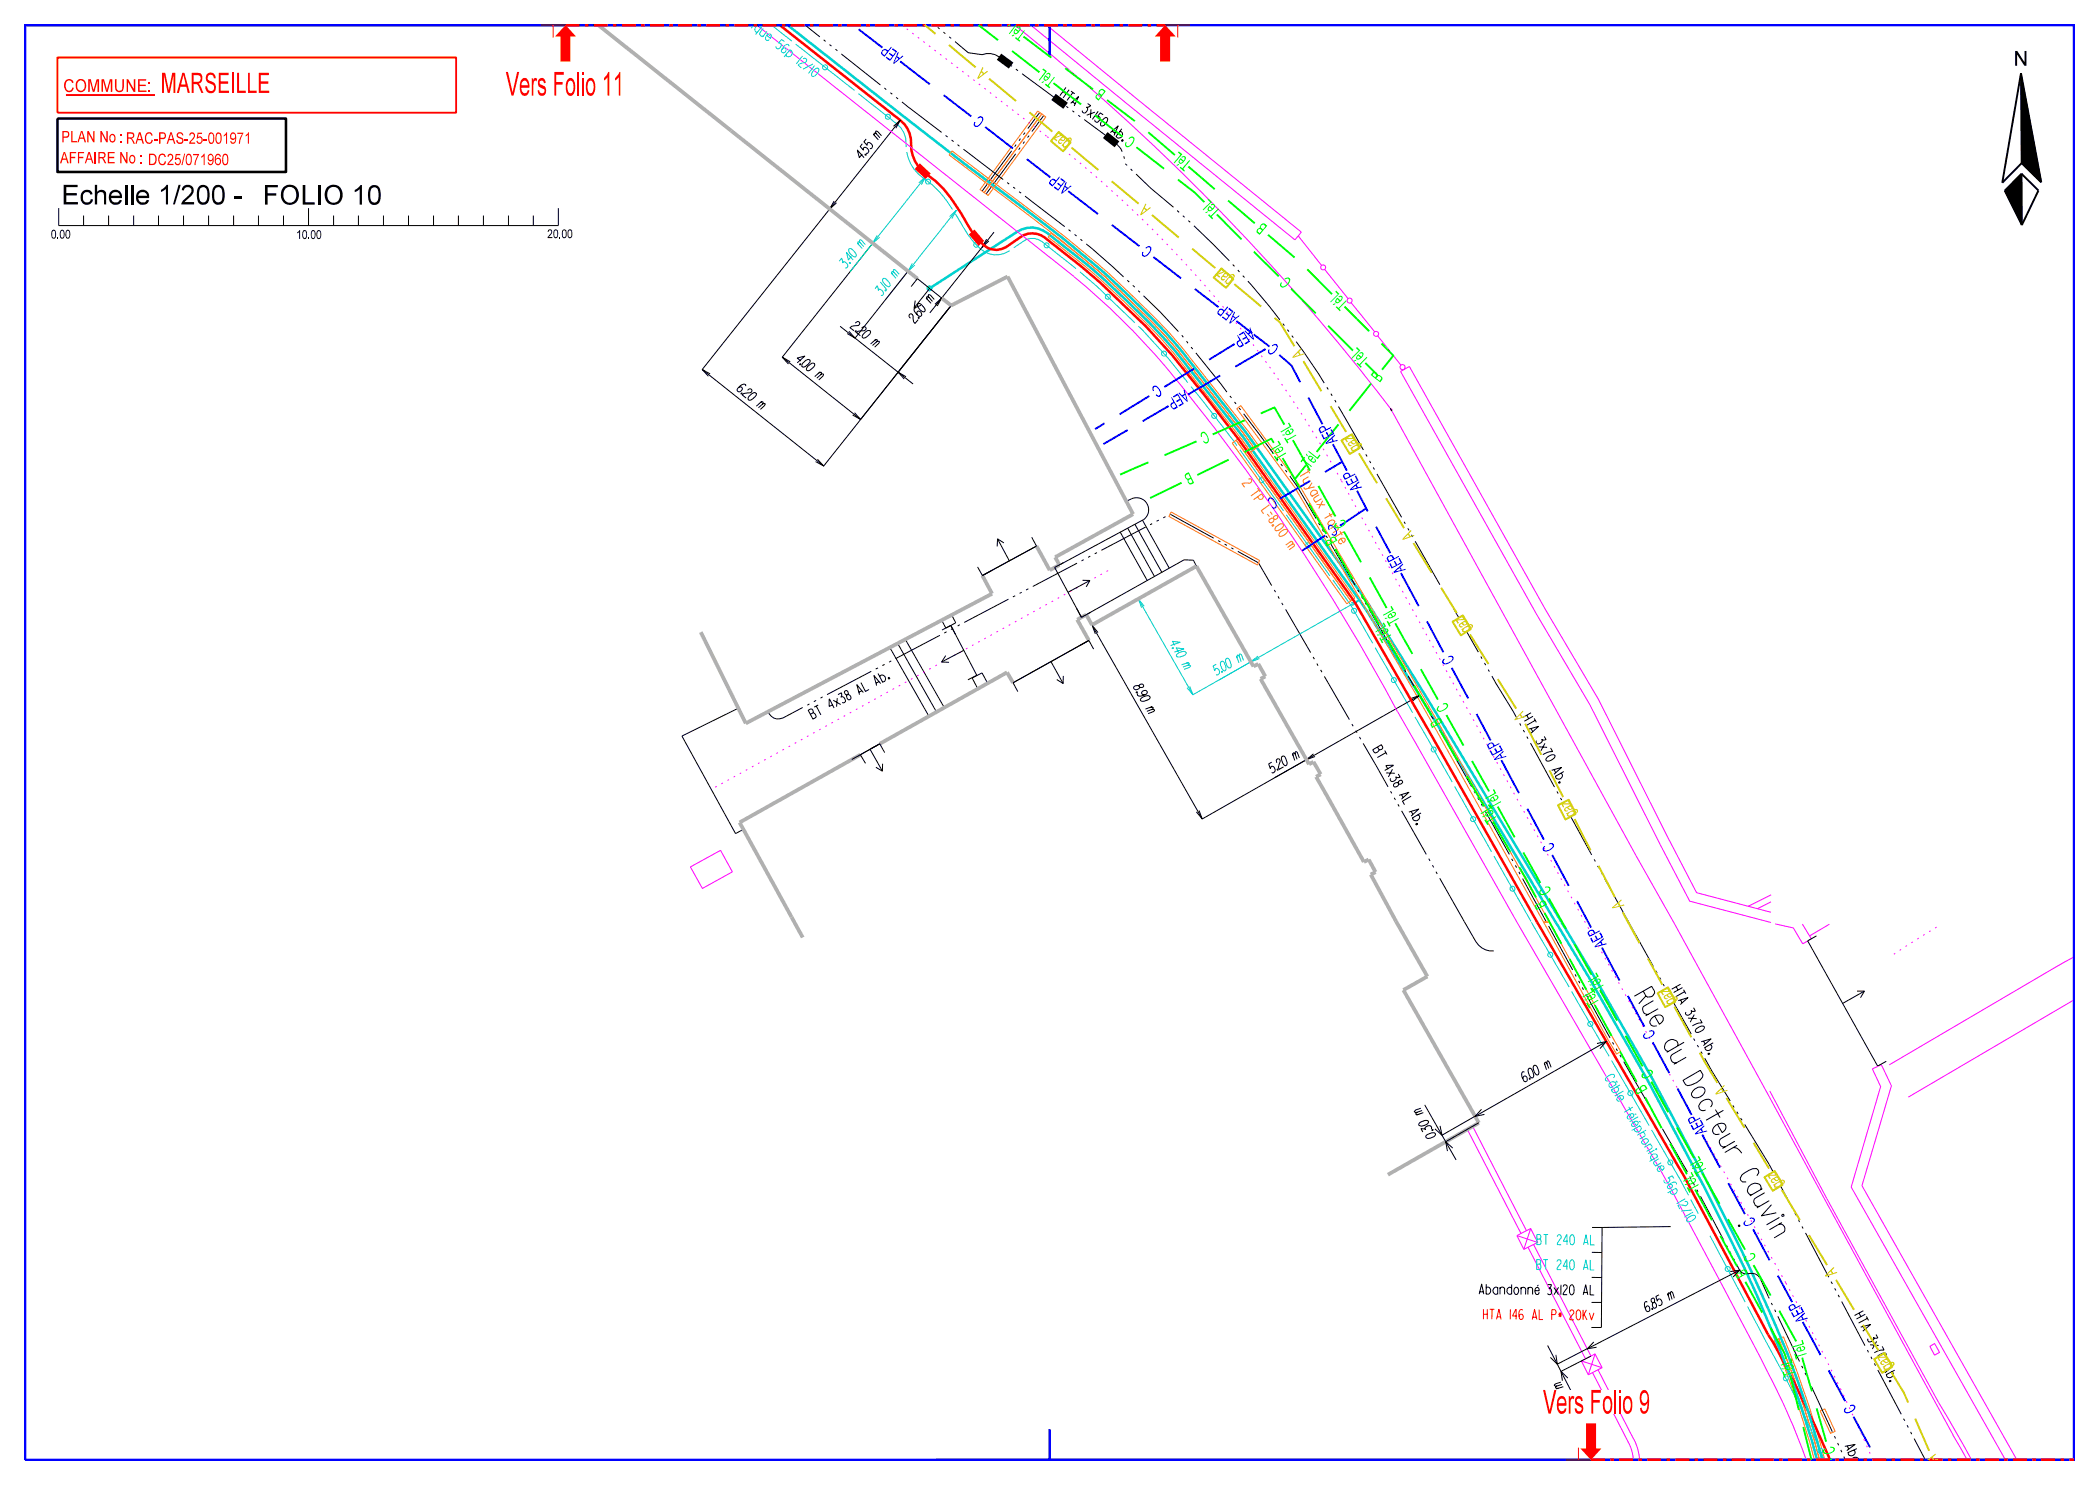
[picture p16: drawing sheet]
<svg xmlns="http://www.w3.org/2000/svg" width="420mm" height="297mm" viewBox="0 0 420 297" stroke-linecap="round" stroke-linejoin="round" font-family="sans-serif">
<defs><g id="words">
<g font-size="4.8" fill="#f00">
<text x="101.2" y="19.1">Vers Folio 11</text>
<text x="308.7" y="282.7">Vers Folio 9</text>
</g>
<text font-size="4.1" fill="#f00" x="32.2" y="18.6">MARSEILLE</text>
<g font-size="4">
<text x="12.3" y="40.9">Echelle 1/200 - FOLIO 10</text>
<text x="332.6" y="208.9" transform="rotate(60 332.6 208.9)">d u</text>
</g>
<g font-size="4" fill="#d2d200">
<text x="327" y="199.3" transform="rotate(60 327 199.3)">Ru e</text>
<text x="347.9" y="235.3" transform="rotate(60 347.9 235.3)">Ca u v in</text>
</g>
<text font-size="4" fill="#0f0" x="336.8" y="216.1" transform="rotate(60 336.8 216.1)">Do c t e u r</text>
<text font-size="3" x="402.9" y="13.1">N</text>
<text font-size="2.6" fill="#f00" x="12.6" y="18.4">COMMUNE:</text>
<g font-size="2.3" fill="#f00">
<text x="12.3" y="28.5">PLAN No :RAC-PAS-25-001971</text>
<text x="12" y="32.7">AFFAIRE No :DC25/071960</text>
</g>
<g font-size="2" fill="#0ff">
<text x="155.1" y="9.4" transform="rotate(38 155.1 9.4)">56p</text>
<text x="159.3" y="12.8" transform="rotate(38 159.3 12.8)">12/ 10</text>
<text x="321" y="215.6" transform="rotate(60 321 215.6)">Câ b le</text>
<text x="324.7" y="222" transform="rotate(60 324.7 222)">t é lé p h o n iq u e</text>
<text x="332.8" y="236.1" transform="rotate(60 332.8 236.1)">56p</text>
<text x="335.5" y="240.7" transform="rotate(60 335.5 240.7)">12/ 10</text>
</g>
<g font-size="2" fill="#0f0">
<text x="212.1" y="19.1" transform="rotate(36 212.1 19.1)">HTA 3x 150</text>
<text x="264.8" y="103.3" transform="rotate(60 264.8 103.3)">f o n t e</text>
</g>
<g font-size="2">
<text x="175.7" y="28" transform="rotate(-52 175.7 28)">m</text>
<text x="222.2" y="26.5" transform="rotate(36 222.2 26.5)">Ab .</text>
<text x="172.5" y="32" transform="rotate(-52 172.5 32)">4.55</text>
<text x="170.1" y="65.5" transform="rotate(38 170.1 65.5)">2.20 m</text>
<text x="183.1" y="64.7" transform="rotate(-52 183.1 64.7)">2.60 m</text>
<text x="159.1" y="72.2" transform="rotate(38 159.1 72.2)">4.00 m</text>
<text x="147.3" y="78" transform="rotate(38 147.3 78)">6.20 m</text>
<text x="226.7" y="137.4" transform="rotate(60 226.7 137.4)">8.90 m</text>
<text x="162.7" y="143.8" transform="rotate(-28 162.7 143.8)">BT</text>
<text x="166.3" y="141.9" transform="rotate(-28 166.3 141.9)">4x 38</text>
<text x="172" y="138.9" transform="rotate(-28 172 138.9)">AL Ab .</text>
<text x="304.6" y="143.5" transform="rotate(61 304.6 143.5)">HTA 3x 70</text>
<text x="274.7" y="150" transform="rotate(60 274.7 150)">BT</text>
<text x="254.6" y="154.7" transform="rotate(-30 254.6 154.7)">5.20 m</text>
<text x="276.7" y="153.5" transform="rotate(60 276.7 153.5)">4x 38</text>
<text x="310.5" y="154.1" transform="rotate(61 310.5 154.1)">Ab .</text>
<text x="279.9" y="159.1" transform="rotate(60 279.9 159.1)">AL Ab .</text>
<text x="340.4" y="208.3" transform="rotate(61 340.4 208.3)">Ab .</text>
<text x="305.1" y="216.5" transform="rotate(-30 305.1 216.5)">6.00 m</text>
<text x="287.4" y="227" transform="rotate(-120 287.4 227)">0.30 m</text>
<text x="296" y="258.8">Abandonné 3x10 AL</text>
<text x="312.8" y="258.9">2</text>
<text x="329.6" y="262.5" transform="rotate(-27 329.6 262.5)">6.85</text>
<text x="334.1" y="260.1" transform="rotate(-27 334.1 260.1)">m</text>
<text x="376.7" y="273.7" transform="rotate(62 376.7 273.7)">Ab .</text>
<text x="312.8" y="277.3" transform="rotate(-117 312.8 277.3)">m</text>
<text x="315.2" y="282" transform="rotate(-117 315.2 282)">0.35</text>
<text x="369.2" y="289.3" transform="rotate(66 369.2 289.3)">Ab a n d o n</text>
</g>
<g font-size="2" fill="#00d2d2">
<text x="169.3" y="53.7" transform="rotate(-52 169.3 53.7)">3.40 m</text>
<text x="176.4" y="59.2" transform="rotate(-52 176.4 59.2)">3.10 m</text>
<text x="233.9" y="128.6" transform="rotate(60 233.9 128.6)">4.40 m</text>
<text x="243.5" y="135.1" transform="rotate(-30 243.5 135.1)">5.00 m</text>
<text x="307.5" y="248.9">BT 240 AL</text>
<text x="307.5" y="253.9">BT 240 AL</text>
</g>
<g font-size="2" fill="#ff7f00">
<text x="259.9" y="94.9" transform="rotate(60 259.9 94.9)">Tu y a u x</text>
<text x="248.5" y="96.8" transform="rotate(54 248.5 96.8)">2</text>
<text x="250" y="98.8" transform="rotate(54 250 98.8)">TP</text>
<text x="252.4" y="102.1" transform="rotate(54 252.4 102.1)">L=8.0</text>
<text x="255.7" y="106.8" transform="rotate(54 255.7 106.8)">0</text>
<text x="257.3" y="109" transform="rotate(54 257.3 109)">m</text>
</g>
<g font-size="2" fill="#d2d200">
<text x="334.5" y="197.8" transform="rotate(61 334.5 197.8)">HTA 3x 70</text>
<text x="371.1" y="263.1" transform="rotate(62 371.1 263.1)">HTA 3x 70</text>
</g>
<g font-size="2" fill="#f00">
<text x="296.8" y="263.8">HTA 16 AL</text>
<text x="302.7" y="263.9">4</text>
<text x="310.5" y="263.9">P*20 v</text>
<text x="316.8" y="264">K</text>
</g>
<g font-size="1.8">
<text x="10.2" y="47.7">0.00</text>
<text x="59.3" y="47.8">10.00</text>
<text x="109.5" y="47.6">20.00</text>
</g>
</g></defs>
<path d="M5 5h410v287h-410zM210 5v6.1M210 285.9v6.1" fill="none" stroke="#000" stroke-width=".2"/>
<g fill="#fff">
<path d="M52.6 36.9h23.6v4h-23.6z"/>
<path d="M12.3 36.9h36.1v4h-36.1z"/>
</g>
<g fill="none" stroke="#000" stroke-width=".2">
<path d="M161.1 5l2.9 2.4M164.8 8l.4 .3M166 8.9l.4 .3M167.2 9.8l.4 .4M168.3 10.8l7.9 6.2M177 17.6l.3 .3M178.2 18.6l.3 .2M179.3 19.5l.4 .3M187.6 5.5l.4 .3M188.8 6.4l.4 .3M189.9 7.4l.4 .3M191.1 8.3l2.6 2.2 2.8 .4a3.7 3.7 0 0 1 3.6 .6"/>
<path d="M200.4 11.1l2 1.5-.2 .2-2-1.5-.1 .2 2 1.5-.1 .2-2-1.5-.2 .2 2 1.5M200.9 12.1l.4 .2M202.1 12.9l.4 .4M203.3 13.8l.4 .3M204.5 14.7l8 6M211.3 19.1l2 1.5-.1 .2-2.1-1.5-.1 .2 2 1.5-.1 .2-2-1.4-.2 .1 2 1.5M178.8 25.3l1.3-1.2-.9 1.5M180.1 24.1l-14.1 17.7M180.1 24h.1M180.5 20.4l7.9 6.1M189.2 27.1l.4 .3M190.4 28l.4 .3"/>
<path d="M191.6 28.9l.4 .3M192.8 29.8l7.9 6.1M201.5 36.5l.4 .3M202.4 30.2l-5.9 8M202.7 37.4l.4 .3M203.2 30.8l-5.9 8M203.3 28.9l-.3 .4M203.9 38.3l.4 .3M204.1 29.5l-.3 .4M204.2 27.7l-.3 .4M205 28.3l-.3 .4M205.1 26.5l-.3 .4"/>
<path d="M205.1 39.2l7.9 6.1M205.9 27.1l-.3 .4M208 22.5l-2.3 3.2M208.8 23.1l-2.3 3.2M217 23.9l6.4 4.9 .8 .9 .3 .6M221.7 26.8l1.9 1.5-.2 .2-1.9-1.5-.2 .2 2 1.5-.1 .2-2-1.5-.1 .1 1.9 1.6M224.9 31.3l.1 .4M225.2 32.7l.3 .4M226.2 33.8l.4 .3M227.3 34.8l3 2.9 4.5 3.7M166 41.8l-25.5 32.1 24.3 19.3 25.5-32.1-18.1 22.8-15.7-12.5 18.1-22.8M166 41.8h.1"/>
<path d="M166.9 40.2l-.9 1.6 1.4-1.2M181.7 54.3l-10.6 13.3M188.4 59.6h.1M196.5 49.4h.1M196.5 49.4l-10.4 13.2M197.4 47.8l-.9 1.6 1.4-1.2M198.9 46.4l-2.4 3M213.8 45.9l.4 .3M215 46.9l.4 .3M216.2 47.8l.4 .4M217.3 48.8l7.5 6.6M225.6 56.1l.4 .3"/>
<path d="M226.7 57.1l.3 .3M227.8 58.1l.3 .4M228.8 59.2l3.4 3.2 3.6 3.9M235.5 42.1l.4 .4M236.7 43.1l.3 .4M237.8 44.1l.4 .3M238.9 45.2l7.1 7M246.7 52.9l.3 .4M247.7 54l.3 .4M248.7 55.1l.3 .4M249.7 56.2l4.3 5.1 2.1 2.7M142.1 74.8l-1.6-.9 1.2 1.3"/>
<path d="M158.1 72.4l-1.6-1 1.3 1.4M168.1 65.3l14.6 11.5M181.3 75.3l-1.6-.9 1.2 1.4M187.1 60.9l1.3-1.3-.9 1.6M236.5 67.1l.3 .3M237.4 68.2l.3 .4M238.3 69.4l.4 .4M239.3 70.6l6.2 7.8M246.1 79.2l.3 .4M256.7 64.7l.3 .4M257.6 65.9l.3 .4M258.5 67.1l.3 .4"/>
<path d="M259.4 68.3l4.5 6.5 1.1 1.8M265.5 77.5l.3 .4M266.3 78.7l.3 .5M163.6 91.9l1.2 1.3-1.6-.9M171 82.5l1.2 1.4-1.6-.9M247 80.4l.3 .4M247.9 81.6l.3 .4M248.8 82.8l6 8M255.4 91.6l.3 .4M256.3 92.8l.3 .4M257.2 94l.3 .4M258.1 95.2l1.4 2 3.8 6.5"/>
<path d="M267.1 80l.2 .5M267.8 81.3l5 8.7M273.3 90.9l.2 .4M274 92.2l.3 .4M274.8 93.5l.2 .4M275.5 94.8l5 8.7M201.8 119.8l-8.9 4.7M203.1 119.2l-.4 .2M204.4 118.5l-.4 .2M205.8 117.8l-.5 .2M215.5 112.6l-8.8 4.7M216.9 111.9l-.5 .3"/>
<path d="M218.2 111.2l-.5 .3M219.5 110.5l-.5 .3M229.2 105.4l-8.8 4.7M230.5 104.7l-.4 .2M231.9 104l-.5 .2M233.2 103.3l-.4 .3M234.1 102.9l8.8 4.7M239.4 113.2l-20.9 11.9 22.1 38.7 43.4-24.7M243.7 108.1l.5 .3M245 108.8l.5 .3M246.4 109.6l.4 .2M247.7 110.3l4.1 2.3 2.7 4.5"/>
<path d="M255 118l.2 .4M255.7 119.3l.3 .4M263.8 104.6l.3 .4M266.1 108.5l5.1 8.6M271.7 118l.2 .4M272.4 119.3l.3 .4M281 104.3l.2 .5M281.7 105.7l.2 .4M282.4 107l.3 .4M283.2 108.3l4.9 8.6M288.6 117.8l.3 .4M289.3 119.1l.3 .5"/>
<path d="M164.6 139.4l-.4 .2M174.3 134.3l-8.8 4.6M175.7 133.6l-.5 .2M177 132.9l-.4 .2M178.3 132.2l-.4 .2M188.1 127.1l-8.9 4.6M189.4 126.4l-.5 .2M190.7 125.7l-.4 .2M192.1 125l-.5 .2M219.7 126.5l-1.2-1.4 .7 1.7M256.5 120.6l.2 .4M257.2 121.9l5.1 8.6"/>
<path d="M262.7 131.4l.3 .4M263.5 132.7l.2 .4M264.3 134l.2 .4M265 135.3l5 8.6M273.2 120.5l.2 .5M273.9 121.8l5.1 8.7M279.5 131.3l.3 .5M280.2 132.6l.3 .5M281 133.9l.3 .5M281.8 135.2l5 8.7M282.3 139.7l1.7-.6-1.4 1.1M284 139.1h.1"/>
<path d="M290.1 120.4l.3 .5M290.9 121.7l4.9 8.7M296.3 131.3l.2 .4M297 132.6l.3 .4M297.8 133.9l.2 .4M298.5 135.2l5.1 8.6M160.6 141.5l-3.9 2.1a2.18 2.18 0 0 1-3-1.3M163.3 140.1l-.5 .2M261.4 151.9l-6.3 3.6M262.8 150.8l-1.4 1.1 1.7-.6M270.5 144.8l.3 .4M271.3 146.1l.2 .4"/>
<path d="M272 147.4l.3 .4M272.8 148.7l4.9 8.7M279 159.6l.2 .4M287.3 144.7l.3 .5M288.1 146l.2 .5M288.8 147.3l.3 .5M289.6 148.6l4.9 8.7M295 158.2l.2 .4M295.7 159.5l.2 .4M306.2 148.6l4.8 8.8M311.5 158.3l.3 .4M312.2 159.6l.3 .4"/>
<path d="M239.9 162.1l.7 1.7-1.2-1.4M280.5 162.2l4.9 8.7M285.9 171.7l.2 .5M286.6 173l.3 .5M287.3 174.3l.3 .5M288.1 175.6l4.9 8.8M296.4 160.8l.3 .5M297.1 162.1l4.9 8.8M302.5 171.8l.2 .4M303.2 173.1l.3 .4M303.9 174.4l.3 .4M304.7 175.7l4.8 8.8"/>
<path d="M313 160.9l.2 .5M313.7 162.2l4.8 8.8M319 171.9l.2 .4M319.7 173.2l.2 .4M320.4 174.5l.3 .4M321.1 175.8l4.9 8.8"/>
</g>
<g fill="none" stroke="#00d2d2" stroke-width=".2">
<path d="M154.4 5l4 3.2M159.2 8.8l11.8 9.3M171.8 18.7l6.6 5.2a6.7 6.7 0 0 1 2.8 3.7l.1 1.8M181.4 30.4a7.8 7.8 0 0 0 3.5 5.3 18.5 18.5 0 0 1 5.7 6.2M183.9 36.5l1.3-1.2-.8 1.6M185.2 35.3h.1M185.2 35.3l-15.1 19.1M174.6 48.7h.1M175.5 47.1l-.9 1.5 1.4-1.2M181.7 54.3l-4.5 5.6M181.7 54.3h.1M182.6 52.7l-.9 1.6 1.4-1.3"/>
<path d="M190 43.3l1.3-1.2-.8 1.6M191.2 42.8l1.5 2.6a13.9 13.9 0 0 0 4.3 5 4.7 4.7 0 0 0 5-.3M191.3 42.1l-9.6 12.2M191.4 42.1h.1M202.8 49.6l1.9-1.3a3.1 3.1 0 0 1 3.8 0l6.8 5.4M216.1 54.4l3.4 2.9 7.6 7.3M227.8 65.2l5.9 6.4 4 4.9M238.3 77.3l9.2 11.8M248.1 90l8.7 12.2M239.4 113.2l-11.6 6.6 10.9 19.2 33.3-19M257.4 103l8.7 12.2M266.7 116l3.6 5 4.4 7.7"/>
<path d="M272 120h.1M229 121.2l-1.2-1.4 .6 1.7M238.1 137.3l.6 1.7-1.2-1.5M250.3 132.4l-6.4 3.6M251.7 131.2l-1.4 1.2 1.7-.7M270.3 120.6l1.7-.6-1.4 1.1M275.2 129.5l7.4 13M283.1 143.4l7.5 13M291.1 157.3l7.3 13.1M298.9 171.2l7.5 13.1"/>
<circle cx="165.1" cy="13.5" r=".49"/>
<circle cx="177.7" cy="23.4" r=".5"/>
<circle cx="185.7" cy="36.3" r=".5"/>
<circle cx="195.3" cy="48.9" r=".49"/>
<circle cx="209.4" cy="49.1" r=".51"/>
<circle cx="221.7" cy="59.3" r=".5"/>
<circle cx="232.9" cy="70.7" r=".5"/>
<circle cx="243" cy="83.2" r=".5"/>
<circle cx="252.5" cy="96" r=".49"/>
<circle cx="261.8" cy="109.1" r=".5"/>
<circle cx="270.9" cy="122.2" r=".5"/>
<circle cx="278.9" cy="136" r=".5"/>
<circle cx="286.9" cy="149.9" r=".5"/>
<circle cx="294.8" cy="163.8" r=".5"/>
<circle cx="302.6" cy="177.8" r=".5"/>
</g>
<path d="M156 5l23.1 18.2a6.2 6.2 0 0 1 3.2 5.5 7.2 7.2 0 0 0 3.4 6.4 28.3 28.3 0 0 1 7.9 9.8 14 14 0 0 0 4.1 4.7 3.8 3.8 0 0 0 3.6-.1l2.8-2a4.1 4.1 0 0 1 5 0 159.7 159.7 0 0 1 32.1 31.8l6.6 8.5 23.3 32.7 15 26.1 21.5 37.9" fill="none" stroke="#f00" stroke-width=".51"/>
<path d="M157.6 5l35.5 27.8 12.5 9.4a187.9 187.9 0 0 1 30.4 27.5l13.4 16.9 24.7 34.7a2521 2521 0 0 1 38.4 63.1v.1M186 57.7l17.6-11.3a5.3 5.3 0 0 1 6.5 .7 163.3 163.3 0 0 1 25.2 23.2l13.3 16.9 24.7 34.7a2171.7 2171.7 0 0 1 38 62.6" fill="none" stroke="#00d2d2" stroke-width=".51"/>
<path d="M190.5 30.2l15.4 11.6a182.9 182.9 0 0 1 30.5 27.6l13.4 17 2.1 2.8-.8 .6-2.1-2.8-13.4-17a180.9 180.9 0 0 0-30.3-27.4l-15.4-11.6zM207.6 22.2l.9 .6-11.6 15.7-.8-.6zM208.5 22.8l.8 .6-11.6 15.7-.8-.6zM210.4 46.6a156.3 156.3 0 0 1 25.2 23.4l13.4 17 2.1 2.8-.8 .6-2.1-2.8-13.3-16.9a171.8 171.8 0 0 0-25.2-23.3zM246.6 88.6l.7-.6 .1 .2 22.9 32-.8 .6zM247.3 88l.8-.5 23 32.1-.8 .6zM247.5 81.7l.8-.6 11.6 15.8a2633 2633 0 0 1 50.2 87.6h-1.2a2736.9 2736.9 0 0 0-49.8-87zM234.4 102.4l17.7 9.7-.5 .9-17.7-9.7zM308.9 184.5h1.2" fill="none" stroke="#ff7f00" stroke-width=".2"/>
<path d="M200.3 10.7l2.5 1.8-.9 1.2-2.4-1.7zM211.2 18.8l2.5 1.8-.9 1.2-2.4-1.8zM221.6 26.4l2.4 1.9-1 1.2-2.3-1.9z" fill="#000"/>
<circle cx="186" cy="57.7" r=".5" fill="#0ff"/>
<g fill="none" stroke="#00d2d2" stroke-width=".2">
<path d="M306.4 184.5l7.6 12.9M314.5 198.3l7.5 13M322.5 212.1l7.5 13M330.5 226l7.4 13M342.2 247.2l7 13.2M349.7 261.3l7.4 13.9 3.6 7.2M361.1 283.3l4 8.7"/>
<circle cx="186" cy="57.7" r=".5"/>
<circle cx="310.2" cy="190.9" r=".5"/>
<circle cx="318.2" cy="204.8" r=".5"/>
<circle cx="326.2" cy="218.6" r=".51"/>
<circle cx="334.2" cy="232.5" r=".5"/>
<circle cx="345.7" cy="253.8" r=".5"/>
<circle cx="357.3" cy="275.7" r=".5"/>
<circle cx="364.2" cy="290.1" r=".5"/>
</g>
<g fill="none" stroke="#f0f" stroke-width=".2">
<path d="M151.4 5l63.5 50.3a151.5 151.5 0 0 1 24.9 26.2 422.7 422.7 0 0 1 40.7 62.4l23 40.5 20.3 35a640.2 640.2 0 0 1 20.4 37l7.1 13.4a168.1 168.1 0 0 1 10.1 22.2M203 5a438.8 438.8 0 0 1 75.2 76.6M206.2 5l52.9 43 1.3-1.6-51-41.4M259.8 47.2l4.6 5.9M265 53.9l4.7 5.8M270.3 60.5l4.8 5.9M275.7 67.2l4.6 5.8M281 73.8l.1 .2M278.3 81.9l.1-.1 .1 .2-.2 .1zM278.6 82.3l48.7 88.8 7.7 13.5 58.6 107.4M138.1 173.4l6.1-3.3 2.3 4.3-6 3.3zM334 168l5.5 10.5 14.9 4"/>
<path d="M334 168.1l-14.1-28.2-10.7-18.1-27.2-48.5-1.8 1 27.2 48.5 10.7 18.1 14.1 28 5.9 11.3 16.3 4.3M354.4 179l-4.6 2.3M354.4 180.4l-2.8 1.3M355.2 184.8l3.6 .8 1.9 3.2 1.7-1-1.8-3M366 184.9l-3.9 2.3M415 191.4l-37 21.6M415 200l-33.2 19.4M354.1 218.2l11.4 21.5 22.4 40.8 6.6 11.5M293.6 225.9l10.7 20.8M294.7 225.3l10.7 20.8M303.5 247.1l2.8-1.4 1.4 2.8-2.8 1.4zM303.5 247.1l4.2 1.4"/>
<path d="M305.8 249.4l11.5 22.4M306.3 245.7l-1.4 4.2M306.8 248.9l11.5 22.3M316.4 272.2l2.8-1.4 1.4 2.7-2.8 1.5zM316.4 272.2l4.2 1.3M318.7 274.5l7.1 14M319.2 270.8l-1.4 4.2M319.8 274l7.1 13.8a9.4 9.4 0 0 1 1.2 4.2M386.2 269.3l.9-.6 1 1.8-1 .5zM325.8 288.4a8.9 8.9 0 0 1 1 3.6M401.3 292l-30.9-54.6 5.9-20.1-1.7-3.5 1.8-.9 2.1 4.3-5.9 19.9 31 54.9"/>
<circle cx="264.8" cy="53.5" r=".5"/>
<circle cx="270.1" cy="60.1" r=".5"/>
<circle cx="275.4" cy="66.8" r=".51"/>
<circle cx="280.6" cy="73.4" r=".51"/>
</g>
<path d="M119.7 5l63.9 50.7M188.4 59.6l1.9 1.5 11.3-5.8 25.1 47.5-15.6 8.6 .9 1.6-2 1-2.6-4.8M196.6 115.1l1.9 3.6-49.3 26-9-18.3M202.7 136.6l-1.2-2.1-25.5 14.3M217.9 128.1l-2.4-4.2 1.8-1 1.2 2.1 20.9-11.8 11.4 20.1M250.8 133.3l1-.5 1.4 2.5-1 .5 9.7 17.1 .9-.5 1.5 2.5-1 .5 9.6 17 1-.5 1.3 2.5-.9 .5 5 9.4 6.3 11-4.8 2.7 15.1 26.6-18.2 10.3M172.2 151l-24.2 13.5 12.6 23" fill="none" stroke="#b0b0b0" stroke-width=".76" stroke-linecap="butt"/>
<g fill="none" stroke="#000" stroke-width=".2">
<path d="M183.6 55.7l-1.3 1.6M183.6 55.7l4.8 3.9M186 57.7l-3.1 3.9M188.4 59.6l-1.2 1.6M278.2 81.6l.4 .7M195.6 113.4l1 1.7M198.3 114.2l-1.7 .9M199.6 107.8l-.1 1.5M199.6 107.8l1.3 .8M199.6 107.8l2.4 4.4M206.4 107.5l1 1.7-10.8 5.9M216.6 116.1h1.5"/>
<path d="M218.1 116.1l-4.4 2.4M218.1 116.1l-.8 1.3M224.2 106.4l5.4 9.7M225.4 100.3a3.2 3.2 0 0 1 2.7-.6 2.42 2.42 0 0 1 .8 4.2l-17.9 9.6 5.4 10 1.8-1M225.6 105.6l5.4 9.7M227.1 104.8l5.4 9.7M228.6 104l5.4 9.6M239.4 113.2l-.6-1.2h-1.9l-19.6 10.9M178 129.5l7.9 13.8M179.6 128.7l7.8 13.7M181.2 127.9l7.7 13.6M188.4 132.4l1.5 .1"/>
<path d="M188.5 126l1.8-.9 5.1 9.9M189.2 131.1l-.8 1.3M190.4 123l.8 1.6-1.9 1-.9-1.6M192.9 130.1l-4.5 2.3M195.5 135l-1.8 1M197.6 136.7l-1.1-2.1-2 1 1.2 2.2M210.3 132.3l2.4 4.4M211.5 135.9l1.2 .8M212.8 135.2l-.1 1.5M218.8 129.8l-.9-1.7-15.2 8.5 1 1.7M147.7 141.6l-11.2 5.6 10.7 19.5 1.6-.8M172.2 151l-1.8 .9"/>
<path d="M172.2 151l1 1.7M174.1 149.9l2.5 4.3M175.3 153.5l1.3 .7M176 148.8l-3.8 2.2M176 148.8l-1.7 1M176 148.8l1 1.7M176.6 152.7v1.5M293 184.4l2.3 4a3.8 3.8 0 0 0 3.6 1.8M309.9 185.2l4.8 8.8M315.2 194.9l.2 .4M315.9 196.2l.2 .4M316.6 197.5l.2 .4"/>
<path d="M317.3 198.8l4.9 8.8M326 184.6l4.8 8.7M331.3 194.2l.3 .4M332.1 195.5l.2 .4M333.5 198.1l4.9 8.7M363.5 187.2l-1.8 1 14 25 1.7-.9M371.6 198.2h1.5M373.1 198.2l-4.4 2.5M373.1 198.2l-.8 1.3M322.7 208.5l.2 .4M323.4 209.7l.2 .5M324.1 211l.3 .5"/>
<path d="M324.9 212.3l5 8.7M339.6 209l.3 .4M341.1 211.6l5.1 8.6M332.6 225.7l5 8.7M338.1 235.3l.2 .5M338.8 236.6l.3 .5M339.5 237.9l.3 .5M340.3 239.3l4.6 8.8M349.1 224.9l4.9 8 4.7 8.9M318.5 255.5h2M318.5 250.5h2M318.6 245.5h2"/>
<path d="M320.6 245.5l-.2 20h-2M334.3 245.3l-13.7 .2M345.4 249l.3 .4M346.1 250.3l.3 .5M346.8 251.6l.3 .5M347.5 252.9l.6 1.2a1.97 1.97 0 0 0 2.4 .6l.7 .1 .6 .3 .4 .6 1.8 4M359.2 242.6l.2 .5M359.9 243.9l.2 .5M360.6 245.3l.2 .4M361.3 246.6l4.6 8.8M366.4 256.3l.2 .5M367.1 257.7l.2 .4"/>
<path d="M367.8 259l.3 .4M318.5 260.5h2M354.4 260.6l.2 .4M355.1 261.9l.2 .5M355.7 263.3l4.4 9M360.5 273.2l.3 .4M361.2 274.6l.2 .4M361.8 275.9l.2 .5M362.4 277.3l4.2 9M368.5 260.3l4.7 8.8M375.7 274l4.7 8.9M367.1 287.2l.2 .5"/>
<path d="M367.7 288.6l.2 .5M368.3 290l.2 .4M380.9 283.7l.2 .5M381.6 285l.2 .5M382.3 286.4l.2 .4M383 287.7l2.3 4.3"/>
</g>
<path d="M209.4 27.2l-29-22.2M268.4 96.1a223.2 223.2 0 0 0-59-68.9M221.7 114.1l-79 43.6M317.2 184.5l-48.8-88.4M379 190.8l9.2-5.8M353.9 250.5l-36.7-66M357.3 256.6l-3.4-6.1M374.8 292a396.9 396.9 0 0 0-17.5-35.4" fill="none" stroke="#f0f" stroke-width=".2" stroke-dasharray=".3 1.1" stroke-linecap="butt"/>
<path d="M308.9 184.5h1.2l14.2 25.8-.8 .5zM363.1 292a178.7 178.7 0 0 0-8.1-23.9l.9-.3a200.9 200.9 0 0 1 8.2 24.2 177.8 177.8 0 0 0-8.2-24.2l1-.4a196 196 0 0 1 8.3 24.6M364.2 282.2l.9-.4 2.1 4.5-.9 .4z" fill="none" stroke="#ff7f00" stroke-width=".2"/>
<path d="M311.3 184.5a775 775 0 0 1 37.7 69.1 256.8 256.8 0 0 1 13.6 34.8l1 3.6M312.5 184.5l.1 .2a769.1 769.1 0 0 1 37.3 68.4 261.1 261.1 0 0 1 11.9 29.2l2.9 9.7" fill="none" stroke="#00d2d2" stroke-width=".51"/>
<path d="M307.6 184.5l13.3 22.8a947 947 0 0 1 26.4 47.4l6.5 12.2a164.8 164.8 0 0 1 9.3 18.1l3.1 7" fill="none" stroke="#f00" stroke-width=".51"/>
<path d="M150.1 5l-.2 .3M150.8 5l-.5 .6M152.3 5.5a.68 .68 0 0 0-1.1-.2 .68 .68 0 0 0 0 1l.4 .1M152.4 5.4l-1.2 1.5M152.7 5.7l-.7 .9a.49 .49 0 0 0 .2 .5 .49 .49 0 0 0 .6 .1M153.4 7.1l.8 .6a.48 .48 0 0 0 .1-.6 .48 .48 0 0 0-.6-.3 .66 .66 0 0 0-.5 .6 .66 .66 0 0 0 .4 .7l.4-.2M153.5 6.3l-.9 1.1M160.6 11.2l-1.3 1.6" fill="none" stroke="#0ff" stroke-width=".2"/>
<path d="M9.9 41.6h104.9v6.2h-104.9z" fill="#fff"/>
<g fill="#f00">
<path d="M193.9 46.9l1.1-1 1.9 2.3-1.1 1z"/>
<path d="M184 32.7l2.2 2-1 1.1-2.2-2z"/>
</g>
<g fill="none" stroke="#000" stroke-width=".2">
<path d="M319.5 208.7l1.9-.4-1.3 1.4M321.4 208.3l-32.9 18.7M285.1 221l3.4 6M288.1 225.2l.4 1.8-1.4-1.2M288.5 227l.8 1.3M289.3 228.3l2.1 3.7M290.7 229.6l-1.4-1.3 .3 1.9M295.9 224.5l-6.6 3.8M296.4 221.9l-1.2 1.4 1.8-.4M346.2 254.3l1.9-.3-1.3 1.4M348.1 254l-30.5 15.8M348.1 254h.1"/>
<path d="M309.7 269.1l1.9 3.7M311.3 271l.3 1.8-1.4-1.3M311.6 272.8l4.5 8.7M313.7 275.6l-1.4-1.3 .3 1.9M317.6 269.7l-6 3.1M318.3 271.2l-6 3.1M318.9 268.4l-1.3 1.4 1.9-.4"/>
</g>
<g fill="#000">
<path d="M295.1 223.2l.1 .1z" fill-rule="evenodd"/>
<path d="M317.6 269.7l.1 .1z" fill-rule="evenodd"/>
</g>
<g fill="none" stroke="#000" stroke-width=".38">
<path d="M404.4 14.6l4 21.9-3.9-3.9M404.4 15.2l3.9 21.2M404.4 15.7l3.8 20.6M404.4 16.2l3.7 20M404.4 16.8l3.6 19.2M404.4 17.2l3.5 18.7M404.4 17.8l3.3 18M404.4 18.3l3.2 17.4M404.4 18.9l3.1 16.7M404.4 19.4l3 16.1M404.4 19.9l2.9 15.4M401.2 38.1l3.4 6.7"/>
<path d="M401.3 38l3.3 6.6M401.4 37.9l3.2 6.5M401.4 37.8l3.2 6.4M401.5 37.8l3.1 6.2M401.6 37.7l3 6M401.6 37.6l3 5.9M401.7 37.6l2.9 5.7M401.8 37.5l2.8 5.6M401.8 37.4l2.8 5.5M401.9 37.4l2.7 5.3M402 37.3l2.5 5.2M402 37.2l2.5 5.1"/>
<path d="M402.1 37.1l2.5 4.9M402.2 37.1l2.4 4.7M402.2 37l2.4 4.6M402.3 36.9l2.2 4.5M402.4 36.9l2.1 4.3M402.4 36.8l2.1 4.2M402.5 36.7l2 4.1M402.6 36.7l1.9 3.9M402.7 36.6l1.8 3.8M402.7 36.5l1.8 3.7M402.8 36.4l1.7 3.6M402.9 36.4l1.6 3.3"/>
<path d="M402.9 36.3l1.6 3.2M403 36.2l1.5 3.1M403.1 36.2l1.4 2.9M403.2 36.1l1.3 2.8M403.2 36l1.3 2.7M403.3 35.9l1.2 2.5M403.3 35.9l1.2 2.3M403.4 35.8l1.1 2.2M403.5 35.8l1 2M403.5 35.7l1 1.9M403.6 35.6l.9 1.8M403.7 35.6l.8 1.6"/>
<path d="M403.8 35.5l.7 1.5M403.8 35.4l.7 1.4M403.9 35.3l.6 1.2M404 35.3l.5 1.1M404 35.2l.5 1M404.1 35.1l.4 .8M404.2 35.1l.3 .6M404.2 35l.3 .5M404.3 34.9l.2 .4M404.4 34.9l.1 .2M404.4 20.5l2.8 14.7M404.4 21.5l2.6 13.5"/>
<path d="M404.5 21l2.6 14.1M404.5 22l2.3 12.9M404.5 22.6l2.2 12.2M404.5 23.1l2.1 11.6M404.5 23.6l2 11M404.5 24.2l1.9 10.2M404.5 24.7l1.8 9.6M404.5 25.3l1.7 8.9M404.5 27.4l1.2 6.4M404.5 34.8v.1M404.5 34.7l-3.4 3.4 3.5 6.9M404.5 25.8l1.5 8.3"/>
<path d="M404.5 26.3l1.4 7.7M404.5 26.8l1.3 7.1M404.5 27.9l1.1 5.8M404.5 28.4l.9 5.1M404.5 29l.8 4.4M404.5 29.5l.7 3.8M404.5 30l.6 3.2M404.5 30.5l.5 2.6M404.5 31.1l.4 1.9M404.5 31.6l.2 1.2M404.5 32.1l.1 .6"/>
</g>
<path d="M404.4 14.6l.1 18-3.9 3.9z" fill="#fff"/>
<path d="M404.4 14.6l.1 18-3.9 3.9z" fill="none" stroke="#000" stroke-width=".38"/>
<path d="M404.5 34.7l3.4 3.4-3.3 6.9z" fill="#fff"/>
<path d="M404.5 34.7l3.4 3.4-3.3 6.9z" fill="none" stroke="#000" stroke-width=".38"/>
<path d="M402.1 9.5h4.1v4.3h-4.1z" fill="#fff"/>
<path d="M5 5h410v287h-410z" fill="none" stroke="#000" stroke-width=".2"/>
<path d="M5 5h410v287h-410zM5 5h221.1M210 5v6.1M187.3 292h227.7M210 285.9v6.1" fill="none" stroke="#00f" stroke-width=".51"/>
<path d="M313.3 292h2.5M315.8 289.5v2.5h2.5" fill="none" stroke="#f00" stroke-width=".2"/>
<path d="M315.8 291.9l.1 .1z" fill-rule="evenodd" fill="#000"/>
<path d="M318.3 292h96.7" fill="none" stroke="#f00" stroke-width=".63" stroke-dasharray="2.8 1.1 .7 1.1" stroke-linecap="butt"/>
<path d="M317.4 284.7h2v5h1l-2.1 2.3-2.1-2.3h1.2z" fill-rule="evenodd" fill="#f00"/>
<path d="M108.2 5h2.5v2.5M110.7 5h2.5M233.2 5h2.5v2.5M235.7 5h2.5" fill="none" stroke="#f00" stroke-width=".2"/>
<path d="M110.6 5h.1v.1z" fill-rule="evenodd" fill="#000"/>
<path d="M113.2 5h120" fill="none" stroke="#f00" stroke-width=".63" stroke-dasharray="2.8 1.1 .7 1.1" stroke-linecap="butt"/>
<g fill="#f00">
<path d="M113.2 5l2.1 2.3h-1.2v5h-2v-5h-1z" fill-rule="evenodd"/>
<path d="M233.2 5l2.1 2.3h-1.2v5h-2v-5h-1z" fill-rule="evenodd"/>
</g>
<g fill="#fff">
<path d="M308.7 277.9h21.3v4.8h-21.3z"/>
<path d="M101.2 14.3h22.9v4.8h-22.9z"/>
</g>
<g fill="none" stroke="#00f" stroke-width=".38">
<path d="M171.8 5.9l4.8 3.6M180.1 12.3l6 4.6M188.8 19l5.5 4.3M197.1 25.4l5.6 4.3M205.5 31.8l4.7 3.7M213.7 38.2l6 4.6M222.5 45l5.5 4.2M230.8 51.4l5.5 4.3M239.1 57.8l4.7 3.7M230 79.2l-6 3.7M238.9 73.7l-5.9 3.7M244.2 75.1l-6.5 3.8"/>
<path d="M247.1 68.8l-5.2 3.1M247.4 64.2l3.2 2.5M250.9 66.9l3.1 2.4M253.2 69.8l-6 3.5M256 71l2.4 2.1 1.8 3.3M261.8 79.5l2.8 5.3M221 84.7l-1.9 1.1M225.6 86l-4.8 2.8M233.8 81.2l-5.2 3M262.1 96.2l-6 3.6M266.7 88.8l1.9 3.6M269.5 94.1l-.9-1.7-3.5 2"/>
<path d="M271.5 98.1l1.9 3.6M265.2 107.1l-4.7 3.1M273.7 102.3l-.3-.6-5.3 3.5M275.3 105.3l2.9 5.3M280.3 114.6l3.6 6.6M285.5 124.3l3.3 6.2M290.5 133.6l3.3 6.1M295.5 142.8l2.8 5.3M300.4 152l3.6 6.6M305.6 161.7l3.3 6.2M310.6 171l3.3 6.2M315.6 180.2l2.8 5.3"/>
<path d="M320.5 189.5l3.6 6.6M330.7 208.5l3.3 6.1M345.8 236.6l3.3 6.2M350.8 245.9l3.3 6.2M355.7 255.1l2.9 5.3M360.7 264.4l3.6 6.6M365.9 274.1l3.3 6.1M370.9 283.3l3.3 6.2"/>
</g>
<g fill="none" stroke="#d2d200" stroke-width=".38">
<path d="M185.1 5l2.1 1.8M189.9 9l5.3 4.5M197.9 15.7l5.4 4.5M206 22.5l4.6 3.8M214.4 29.5l5.4 4.5M222.5 36.3l5.3 4.4M230.5 43l5.4 4.5M238.5 49.7l4.7 3.9M247 56.8l5.3 4.5M255 63.6l1.1 .8 2.9 4.8M260.8 72.2l3.6 6M266.2 81.2l3.1 5.2"/>
<path d="M271.9 90.7l3.7 6M277.4 99.7l3.6 5.9M282.8 108.6l3.7 5.9M288.4 117.5l3.1 5.1M294.1 126.9l3.8 5.9M299.7 135.8l3.7 5.9M305.2 144.7l3.2 6.3M310 154.1l2.8 5.3M315.1 163.8l3.2 6.3M319.9 173.2l3.2 6.2M324.7 182.5l3.3 6.1M329.7 191.7l2.9 5.3"/>
<path d="M340.1 210.5l3.5 6.1M350.9 228.6l3.1 5.1M358.4 241l1.8 3M362 247l3.6 6M367.4 256l3.6 6M372.8 265l3.1 5.1M378.5 274.4l2.4 4.1 .9 2M383.2 283.7l2.8 6.5"/>
</g>
<path d="M375 271.8l2-1.2 1.7 2.7-2.1 1.3z" fill="#fff"/>
<path d="M375 271.8l2-1.2 1.7 2.7-2.1 1.3z" fill="none" stroke="#d2d200" stroke-width=".38"/>
<path d="M331.7 198.6l2.1-1.1 1.5 2.8-2.1 1.1z" fill="#fff"/>
<path d="M331.7 198.6l2.1-1.1 1.5 2.8-2.1 1.1z" fill="none" stroke="#d2d200" stroke-width=".38"/>
<path d="M311.7 161l2.2-1.1 1.4 2.9-2.1 1.1z" fill="#fff"/>
<path d="M311.7 161l2.2-1.1 1.4 2.9-2.1 1.1z" fill="none" stroke="#d2d200" stroke-width=".38"/>
<path d="M290.7 124.4l2-1.3 1.7 2.7-2.1 1.3z" fill="#fff"/>
<path d="M290.7 124.4l2-1.3 1.7 2.7-2.1 1.3z" fill="none" stroke="#d2d200" stroke-width=".38"/>
<path d="M268.4 88.1l2.1-1.2 1.6 2.7-2 1.2z" fill="#fff"/>
<path d="M268.4 88.1l2.1-1.2 1.6 2.7-2 1.2z" fill="none" stroke="#d2d200" stroke-width=".38"/>
<path d="M244.4 53.7l2.4 2-1.5 1.9-2.4-2.1z" fill="#fff"/>
<path d="M244.4 53.7l2.4 2-1.5 1.9-2.4-2.1z" fill="none" stroke="#d2d200" stroke-width=".38"/>
<path d="M211.8 26.4l2.5 2-1.6 1.9-2.4-2.1z" fill="#fff"/>
<path d="M211.8 26.4l2.5 2-1.6 1.9-2.4-2.1z" fill="none" stroke="#d2d200" stroke-width=".38"/>
<g fill="none" stroke="#0f0" stroke-width=".38">
<path d="M195.8 5l3.9 3M201.8 5l.2 .2M202.5 10.2l5.5 4.3M204.8 7.3l5.6 4.2M210.8 16.6l2.7 2.2M213.1 13.6l5.6 4.3M221.5 20l5.6 4.2M219.1 23l5.5 4.3M227.4 29.5l5.5 4.3M229.8 26.5l5.3 4.5M235.7 35.9l3.4 2.6 1.9 1.9M237.8 33.3l5.3 4.5"/>
<path d="M243.5 42.9l4.9 5M245.7 40.1l5.4 4.6M250.9 50.3l5 5M253.7 47l5.3 4.5M258.3 57.7l5 5M261.6 53.9l4.9 4.9M265.7 65.2l5 4.9M269 61.3l5 4.9M273.2 72.6l2.5 2.5M274.4 76.7l-4.4 5.5M276.4 68.7l2.4 2.4-2.3 2.8M229.8 92.5l-5.7 2.4"/>
<path d="M236.4 96.6l-6.3 3M239.4 88.3l-6.4 2.7M245.9 91.9l-6.3 3.1M249.1 84.1l-6.5 2.8M252.3 82.7l2.7-1.2 2 3.4M254.9 88.6l-.5-.9-5.4 2.7M256.6 91.6l3.5 6.1M258.7 88l3.4 6.1M261.3 93.1l-2.2 2.7M263.8 97.2l3.4 6.1M267.8 84.9l-4.3 5.5M261.9 100.7l3.5 6.1"/>
<path d="M267.2 109.8l3.5 6M268.9 106.3l3.4 6.2M272.4 118.9l3.5 6.1M274.1 115.5l3.4 6.1M277.7 128l3.5 6M279.2 124.7l3.4 6.1M282.9 137.1l3.6 6M284.3 133.8l3.4 6.1M288.2 146.2l3.5 6M289.4 143l3.4 6.1M293.5 155.2l3.5 6.1M294.5 152.2l3.5 6.1"/>
<path d="M298.7 164.3l3.5 6.1M299.7 161.3l3.4 6.2M304 173.4l3.4 6.1M304.8 170.5l3.4 6.1M309.9 179.7l3.4 6.1M309.1 182.6l3.3 6.1M314.1 191.8l3.3 6.2M315 188.8l3.5 6.1M320.1 198l3.5 6.1M319.1 201l3.4 6.2M324.1 210.3l3.4 6.1M325.3 207.1l3.4 6.2"/>
<path d="M329.2 219.5l3.3 6.1M330.4 216.3l3.4 6.2M334.2 228.7l3.3 6.1M339.2 237.9l3.3 6.1M340.6 234.7l3.5 6.1M344.2 247.2l3.4 6.1M345.8 243.8l3.4 6.1M349.2 256.4l3.4 6.1M350.9 253l3.4 6.1M354.3 265.6l2.8 5.2 .3 1M356 262.1l3.4 6.2M358.2 275.2l1.7 6.8"/>
<path d="M360.6 271.5l1.9 6.8M360.8 285.4l1.7 6.6M363.5 281.7l1.9 6.7M366.4 291.7l.1 .3"/>
</g>
<g fill="#00f">
<path d="M369.1 281.7l.3-.2 .1 .2a.45 .45 0 0 0-.2 .6 .45 .45 0 0 0 .7 0 1.1 1.1 0 0 0 .9-1l-.2-.1-.5 .1a.52 .52 0 0 1 .8-.3 .75 .75 0 0 1 .2 .8 .75 .75 0 0 1-.6 .5 .99 .99 0 0 1-1.6-.1z" fill-rule="evenodd"/>
<path d="M359.2 264.2l.1 .2 2.4-.7-.1-.2-.7 .2-.3-.5 .6-.5-.1-.2zM359.5 264.2l.9-.8 .2 .4z" fill-rule="evenodd"/>
<path d="M358.4 262.5l.2-.1 .4 .8 .7-.3-.4-.8 .3-.1 .3 .7 .7-.4-.4-.8 .3-.1 .5 1-2.1 1.1z" fill-rule="evenodd"/>
<path d="M358 261.2l-.1 .4 .3 .7 2.1-1.1v-.2l-.9 .4-.2-.3a.72 .72 0 0 0-1.2 .1zM358.3 261.2l.4-.1 .4 .5-.7 .4-.3-.5z" fill-rule="evenodd"/>
<path d="M319.1 189.3v.2l2.4-.7-.1-.1-.7 .1-.3-.5 .6-.5-.1-.2zM319.3 189.3l.9-.8 .3 .4z" fill-rule="evenodd"/>
<path d="M318.2 187.7l.2-.2 .4 .8 .7-.3-.4-.8 .2-.1 .4 .7 .8-.4-.5-.8 .3-.1 .5 1-2.1 1.1z" fill-rule="evenodd"/>
<path d="M317.7 186.4v.4l.3 .6 2.1-1.1-.1-.2-.8 .4a.77 .77 0 0 0-.7-.6 .77 .77 0 0 0-.8 .5zM318 186.4l.5-.2 .4 .5-.7 .4-.3-.5z" fill-rule="evenodd"/>
<path d="M308.9 169.3l.1-.1 .2 .1a.45 .45 0 0 0-.2 .7 .45 .45 0 0 0 .7 0 1.47 1.47 0 0 0 1-.9l-.3-.3-.5 .1v-.2a.65 .65 0 0 1 1 .2 .65 .65 0 0 1-.4 .9 1.31 1.31 0 0 1-1.8 .2v-.4z" fill-rule="evenodd"/>
<path d="M298.9 151.8l.1 .2 2.4-.6-.1-.2-.7 .2-.3-.6 .6-.4-.1-.2zM299.2 151.8l.9-.8 .3 .5z" fill-rule="evenodd"/>
<path d="M298.1 150.2l.2-.1 .4 .7 .7-.3-.4-.7 .3-.2 .3 .8 .8-.4-.5-.8 .3-.2 .5 1-2.1 1.2z" fill-rule="evenodd"/>
<path d="M297.7 148.8l-.1 .5 .3 .6 2.1-1.1v-.2l-.9 .5a.73 .73 0 0 0-.6-.6 .73 .73 0 0 0-.8 .3zM297.9 148.9l.5-.2 .4 .5-.7 .4-.2-.4z" fill-rule="evenodd"/>
<path d="M288.7 131.9l.3-.2 .1 .2a.46 .46 0 0 0-.2 .7 .46 .46 0 0 0 .7 0 1.16 1.16 0 0 0 1-1.1l-.3-.1-.5 .1a.52 .52 0 0 1 .8-.3 .75 .75 0 0 1 .2 .8 .75 .75 0 0 1-.6 .5 .99 .99 0 0 1-1.6-.1z" fill-rule="evenodd"/>
<path d="M278.8 114.4l.1 .2 2.4-.7-.1-.1-.7 .1-.3-.5 .6-.5-.1-.2zM279.1 114.4l.9-.8 .2 .4z" fill-rule="evenodd"/>
<path d="M278 112.8l.2-.2 .4 .8 .7-.3-.4-.8 .3-.1 .3 .7 .7-.4-.4-.8 .3-.1 .5 1-2.1 1.1z" fill-rule="evenodd"/>
<path d="M277.6 111.4l-.1 .3 .3 .8 2.1-1.1v-.2l-.9 .5-.2-.4a.72 .72 0 0 0-1.2 .1zM277.9 111.4l.6-.1 .2 .5-.7 .4-.3-.5z" fill-rule="evenodd"/>
<path d="M270.1 97.9l.1 .2 2.4-.6-.1-.2-.8 .2-.2-.6 .5-.5-.1-.2zM270.3 97.9l1-.8 .2 .4z" fill-rule="evenodd"/>
<path d="M269.2 96.3l.3-.2 .4 .8 .6-.3-.3-.8 .2-.1 .4 .7 .7-.3-.4-.9 .3-.1 .5 1-2.2 1.1z" fill-rule="evenodd"/>
<path d="M268.9 94.9l-.2 .4 .4 .7 2.1-1.1-.1-.2-.8 .4a.73 .73 0 0 0-.6-.6 .73 .73 0 0 0-.8 .4zM269.1 95l.5-.2 .4 .5-.8 .4-.2-.5z" fill-rule="evenodd"/>
<path d="M253.8 99.6a.9 .9 0 0 1 1.4 .7 .93 .93 0 0 1-.1 1.4h-.4l-.2-.5 .1 .2a.44 .44 0 0 0 .7-.1 .44 .44 0 0 0-.1-.7 1.16 1.16 0 0 0-1.1-.8l-.2 .2 .1 .5-.3-.5z" fill-rule="evenodd"/>
<path d="M265.2 88.6l.1 .2 2.4-.6-.1-.2-.7 .2-.3-.6 .6-.5-.1-.2zM265.5 88.6l.9-.8 .2 .4z" fill-rule="evenodd"/>
<path d="M264.4 87l.2-.2 .4 .8 .7-.3-.4-.8 .2-.1 .4 .7 .7-.4-.4-.8 .3-.1 .5 1-2.1 1.1z" fill-rule="evenodd"/>
<path d="M264.1 85.5l-.2 .5 .3 .7 2.1-1.1-.1-.2-.8 .5a.73 .73 0 0 0-.6-.7 .73 .73 0 0 0-.7 .3zM264.2 85.7l.5-.2 .4 .5-.7 .4-.3-.5z" fill-rule="evenodd"/>
<path d="M254.5 69.1a.65 .65 0 0 1 1-.2 .65 .65 0 0 1 0 1 1.28 1.28 0 0 1-1.6 .9l-.2-.5 .2-.5 .2 .1a.46 .46 0 0 0 .1 .7 .46 .46 0 0 0 .6-.2 1.12 1.12 0 0 0 .5-1.3l-.3-.1-.4 .3z" fill-rule="evenodd"/>
<path d="M235.8 78.6l1.7 1.8 .2-.1-.7-2.4-.2 .1 .2 .7-.5 .4-.5-.6zM236.7 79.3l.4-.3 .4 1.1z" fill-rule="evenodd"/>
<path d="M234.7 79.3l1-.6 1.2 2.1-1 .5-.1-.2 .8-.5-.4-.6-.7 .4-.2-.2 .7-.4-.4-.7-.8 .4z" fill-rule="evenodd"/>
<path d="M234.3 79.5l.5 .9a.75 .75 0 0 0-.5 .8 .75 .75 0 0 0 .8 .6l.6-.3-1.2-2.1zM234.5 80.9l.4-.3 .5 .7-.3 .2a.44 .44 0 0 1-.6-.1 .44 .44 0 0 1 0-.5z" fill-rule="evenodd"/>
<path d="M249 66.2l1.8 1.7 .1-.1-.7-2.3-.2 .1 .2 .7-.5 .3-.5-.5zM249.9 66.8l.4-.2 .4 1.1z" fill-rule="evenodd"/>
<path d="M247.9 66.9l.9-.6 1.3 2-.9 .6-.2-.3 .8-.4-.4-.6-.7 .4-.1-.2 .7-.5-.5-.7-.7 .5z" fill-rule="evenodd"/>
<path d="M247.5 67.1l.5 .8a.76 .76 0 0 0-.5 .9 .76 .76 0 0 0 .8 .6l.6-.3-1.2-2.1zM247.7 68.5l.5-.3 .4 .7-.3 .2a.43 .43 0 0 1-.5-.1 .43 .43 0 0 1-.1-.5z" fill-rule="evenodd"/>
<path d="M230.7 77.3a.9 .9 0 0 1 1.4 .6 .85 .85 0 0 1-.3 1.5l-.6-.4 .2-.2a.42 .42 0 0 0 .6 .3 .42 .42 0 0 0 .1-.7l-.1-.1a1.13 1.13 0 0 0-1-.9l-.2 .4 .1 .4h-.2l-.1-.6z" fill-rule="evenodd"/>
<path d="M246.9 62.3l-.9 2.3 .1 .1 1.9-1.5-.1-.1-.6 .4-.5-.3 .3-.7zM246.7 63.4l.4 .3-.9 .8z" fill-rule="evenodd"/>
<path d="M246 61.6l.8 .7-1.4 1.8-.9-.6 .2-.2 .7 .5 .4-.6-.6-.5 .2-.2 .6 .5 .5-.6-.7-.6z" fill-rule="evenodd"/>
<path d="M243.9 61.9a.63 .63 0 0 0-.1 1.1l.5 .3 1.4-1.9-.1-.1-.6 .8-.6-.4zM243.9 62.2l.5-.2 .4 .3-.5 .7-.5-.4z" fill-rule="evenodd"/>
<path d="M229.2 49.6a.64 .64 0 0 1 .6-.4 .64 .64 0 0 1 .6 .5 1.83 1.83 0 0 1-1.6 1.7l-.3-.5 .1-.5h.2l-.1 .2a.45 .45 0 0 0 .4 .6 .45 .45 0 0 0 .5-.4 1.22 1.22 0 0 0 .4-1.3h-.3l-.4 .2z" fill-rule="evenodd"/>
<path d="M213.3 36.4l-1 2.3 .2 .1 1.9-1.6-.2-.1-.5 .5-.5-.4 .3-.7zM213.1 37.4l.4 .3-1 .8z" fill-rule="evenodd"/>
<path d="M212.3 35.6l.9 .7-1.5 1.9-.8-.7 .1-.2 .7 .5 .5-.6-.7-.4 .2-.3 .6 .5 .6-.6-.8-.6z" fill-rule="evenodd"/>
<path d="M210.1 36.1a.56 .56 0 0 0 .1 .9l.4 .3 1.5-1.8-.2-.2-.6 .8-.6-.4zM210.4 36.1l.3-.1 .5 .3-.6 .7-.4-.5z" fill-rule="evenodd"/>
<path d="M195.6 23.6a.65 .65 0 0 1 1-.2 .65 .65 0 0 1 0 1 1.27 1.27 0 0 1-1.6 .9l-.2-.5 .2-.4h.2a.46 .46 0 0 0 .1 .8 .46 .46 0 0 0 .7-.3 .87 .87 0 0 0 .3-1.4l-.6 .3z" fill-rule="evenodd"/>
<path d="M179.7 10.4l-1 2.3 .2 .1 1.9-1.5-.2-.2-.6 .5-.5-.4 .3-.7zM179.4 11.5l.4 .3-.9 .8z" fill-rule="evenodd"/>
<path d="M178.6 9.6l.9 .7-1.4 1.9-.9-.6 .2-.3 .7 .5 .4-.5-.6-.5 .1-.3 .7 .6 .5-.7-.7-.5z" fill-rule="evenodd"/>
<path d="M176.5 10.1a.56 .56 0 0 0 0 .9l.5 .4 1.4-1.9-.1-.2-.6 .8-.6-.3zM176.7 10.2l.4-.2 .4 .3-.5 .7-.4-.3z" fill-rule="evenodd"/>
</g>
<g fill="#d2d200">
<path d="M385.6 292l1.7-1.3 .1 .2-.6 .5 .2 .6 .7-.2 .1 .2h-1l-.3-.5-.5 .5z" fill-rule="evenodd"/>
<path d="M376.7 273.4l.1 .1 .1-.1v.1a.45 .45 0 0 0 .3 .5 .45 .45 0 0 0 .5-.1 .7 .7 0 0 0 .6-1.1h-.2l.3-.2a.26 .26 0 0 1 .4 0 .26 .26 0 0 1-.1 .4l.1 .2a.45 .45 0 0 0 .2-.7 .45 .45 0 0 0-.7-.1zM377.2 273.4l.3-.3 .6-.2a.64 .64 0 0 1-.2 .7 .64 .64 0 0 1-.7 0z" fill-rule="evenodd"/>
<path d="M365.2 255.1l.1 .2 2.3-.7-.1-.2-.7 .2-.3-.5 .5-.5-.1-.2zM365.4 255.1l.9-.8 .2 .4z" fill-rule="evenodd"/>
<path d="M333.3 200.2l.1 .2 .2-.1-.1 .2a.75 .75 0 0 0 1.3-.1 .39 .39 0 0 0 .3-.4 .39 .39 0 0 0-.4-.3l.3-.2a.26 .26 0 0 1 .4 .1 .26 .26 0 0 1 0 .4v.1a.45 .45 0 0 0 .2-.6 .45 .45 0 0 0-.7-.1zM333.9 200.1l.5-.2 .4 .1a.77 .77 0 0 1-1 .6z" fill-rule="evenodd"/>
<path d="M322.5 181.5l.2 .2 2.3-.6-.1-.2-.7 .2-.2-.6 .5-.4-.1-.2zM322.8 181.5l.9-.8 .3 .5z" fill-rule="evenodd"/>
<path d="M313.4 162.7v.1h.2a.36 .36 0 0 0 0 .5 .36 .36 0 0 0 .5 0 .91 .91 0 0 0 1-1.1h-.3l.3-.2a.27 .27 0 0 1 .4 .1 .27 .27 0 0 1-.1 .4v.1a.45 .45 0 0 0 .3-.6 .45 .45 0 0 0-.7-.1zM314 162.6l.8-.3a.63 .63 0 0 1-.3 .7 .63 .63 0 0 1-.7 0z" fill-rule="evenodd"/>
<path d="M313.1 161.6a.42 .42 0 0 0 0 .6 .42 .42 0 0 0 .6 0v-.1l-.4-.1-.1-.3 .3-.1a.56 .56 0 0 0 .7 .4 .56 .56 0 0 0 .4-.7l-.3-.1 .1-.2v-.1zM313.8 161.4a.34 .34 0 0 1 .4-.1 .34 .34 0 0 1 .1 .5h-.2z" fill-rule="evenodd"/>
<path d="M312.4 160.8l1.6-.1-.3-.6 .2-.2 .4 .9-.2 .1h-1.4l.3 .5-.2 .1z" fill-rule="evenodd"/>
<path d="M304.7 142.1l-1.7 1.8 .1 .2 2.3-.8-.1-.2-.7 .3-.3-.6 .5-.5zM304.1 143l.3 .5-1.1 .4z" fill-rule="evenodd"/>
<path d="M292.4 125.9l.1 .1 .1-.1a.36 .36 0 0 0 .1 .5 .36 .36 0 0 0 .5 0 .89 .89 0 0 0 .8-1.1l-.2-.1 .2-.1a.28 .28 0 0 1 .4 0 .28 .28 0 0 1 0 .4v.2a.46 .46 0 0 0 .3-.7 .46 .46 0 0 0-.8-.1zM293 125.7l.4-.3 .5 .1a.81 .81 0 0 1-1.1 .6z" fill-rule="evenodd"/>
<path d="M292.1 124.7a.44 .44 0 0 0-.1 .7 .44 .44 0 0 0 .7 0l-.1-.2a.26 .26 0 0 1-.4-.1 .26 .26 0 0 1 .3-.3 .54 .54 0 0 0 .7 .3 .54 .54 0 0 0 .3-.7l-.3-.1 .1-.2-.1-.1zM292.7 124.5a.3 .3 0 0 1 .5-.1 .3 .3 0 0 1-.1 .5z" fill-rule="evenodd"/>
<path d="M291.3 124l.1-.1 1.4-.1-.3-.6 .2-.1 .5 .8-.3 .1-1.3 .1 .3 .5-.2 .1z" fill-rule="evenodd"/>
<path d="M282.3 106l-1.7 1.8 .1 .2 2.3-.8-.1-.2-.7 .2-.3-.5 .5-.5zM280.8 107.7l.9-.8 .3 .4z" fill-rule="evenodd"/>
<path d="M270.2 89.6l.1 .2 .1-.1-.1 .3a.8 .8 0 0 0 1.3-.2 .39 .39 0 0 0 .4-.5 .39 .39 0 0 0-.5-.3l.4-.2a.26 .26 0 0 1 .3 .1 .26 .26 0 0 1 0 .3v.2a.45 .45 0 0 0 .3-.6 .45 .45 0 0 0-.8-.1zM270.6 89.6l.6-.4h.4a.66 .66 0 0 1-.3 .7 .66 .66 0 0 1-.7 0z" fill-rule="evenodd"/>
<path d="M269.8 88.6a.44 .44 0 0 0 .1 .6 .44 .44 0 0 0 .6-.1l-.1-.1a.29 .29 0 0 1-.4-.1 .29 .29 0 0 1 .2-.4 .57 .57 0 0 0 .7 .4 .57 .57 0 0 0 .4-.7l-.3-.2v-.3zM270.4 88.3a.34 .34 0 0 1 .5-.1 .34 .34 0 0 1 .1 .4z" fill-rule="evenodd"/>
<path d="M269 87.8l.2-.2h1.4l-.3-.6 .2-.1 .5 .7-.2 .2h-1.4l.3 .5-.2 .2z" fill-rule="evenodd"/>
<path d="M260.3 69.6l-1.7 1.8 .1 .2 2.4-.8-.2-.1-.7 .2-.3-.5 .6-.6zM258.9 71.4l.8-.8 .3 .4z" fill-rule="evenodd"/>
<path d="M246.2 55l-1.2 1.4 .1 .1 .2-.1-.1 .1a.45 .45 0 0 0 .5 .4 .45 .45 0 0 0 .4-.4 .71 .71 0 0 0 .2-1.2l-.2 .1 .2-.3a.28 .28 0 0 1 .4 0 .28 .28 0 0 1 .1 .3l.1 .2a.46 .46 0 0 0 0-.8 .46 .46 0 0 0-.7 .2zM245.9 55.7l.3-.1a.64 .64 0 0 1 0 .7 .64 .64 0 0 1-.7 .2v-.4z" fill-rule="evenodd"/>
<path d="M245.2 54.3l-.8 1.1a.44 .44 0 0 0 .1 .7 .44 .44 0 0 0 .6-.2l-.1-.2a.26 .26 0 0 1-.4 0 .26 .26 0 0 1 .2-.4 .54 .54 0 0 0 .8 .1 .54 .54 0 0 0 0-.8h-.4l.1-.2zM245 54.9a.27 .27 0 0 1 .5-.1 .27 .27 0 0 1-.2 .5l-.4-.2z" fill-rule="evenodd"/>
<path d="M244.2 53.9l.2-.2 .7 .6-.2 .2-1.2 .5 .5 .3-.2 .3-.7-.6 1.5-.7z" fill-rule="evenodd"/>
<path d="M229.2 40.7l-1.1 2.2 .2 .2 2-1.5-.2-.2-.6 .5-.4-.4 .3-.7zM228.9 41.7l.4 .4-.9 .7z" fill-rule="evenodd"/>
<path d="M213.7 27.6l-1.3 1.5 .1 .1 .2-.1a.37 .37 0 0 0 .2 .4 .37 .37 0 0 0 .4-.1 .95 .95 0 0 0 .5-1.4l-.3 .1 .2-.3a.27 .27 0 0 1 .4 0 .27 .27 0 0 1 .1 .3l.1 .2a.43 .43 0 0 0 .1-.7 .43 .43 0 0 0-.7 0zM213.1 28.6l.3-.3h.3a.8 .8 0 0 1-.8 .9z" fill-rule="evenodd"/>
<path d="M212.6 27.1l-.7 .8a.45 .45 0 0 0-.2 .5 .45 .45 0 0 0 .4 .4l.4-.2-.1-.2a.29 .29 0 0 1-.4 .1 .29 .29 0 0 1 .1-.5 .57 .57 0 0 0 .8 .2 .57 .57 0 0 0 .1-.9l-.3 .1 .1-.2zM212.4 27.6a.27 .27 0 0 1 .5 0 .27 .27 0 0 1-.2 .4l-.4-.2z" fill-rule="evenodd"/>
<path d="M211.8 26.4l.7 .6-1.4 .7 .5 .3-.2 .3-.7-.6 .2-.2 1.3-.4-.5-.5z" fill-rule="evenodd"/>
<path d="M196.6 13.4l-1.1 2.3 .2 .1 2-1.5-.2-.1-.6 .4-.4-.4 .3-.6zM196.4 14.5l.3 .3-.9 .7z" fill-rule="evenodd"/>
</g>
<g fill="#0f0">
<path d="M356.7 274.4h.2l.2 .4 2-.5 .1 .2-2.1 .5 .1 .5-.2 .1z" fill-rule="evenodd"/>
<path d="M357.3 273.3a.47 .47 0 0 0 0 .6 .47 .47 0 0 0 .6 .1 .73 .73 0 0 0 .9-.9l-.4-.2h-.2v.2a.31 .31 0 0 1 .4 .2 .31 .31 0 0 1-.3 .4l-.2 .1-.1-.8zM357.5 273.4l.3-.2 .1 .6a.32 .32 0 0 1-.4 0 .32 .32 0 0 1 0-.4z" fill-rule="evenodd"/>
<path d="M356.4 273.6l.5 .1 .1 .2h-.5z" fill-rule="evenodd"/>
<path d="M356.3 272.9l2.1-.5-.2-.7 .3-.1 .2 1-2.4 .5z" fill-rule="evenodd"/>
<path d="M347.5 254.8l-.2 .4 .4 .6 2-1.2-.2-.5a.73 .73 0 0 0-.8-.2 .73 .73 0 0 0-.5 .6h-.4zM347.6 254.9a.39 .39 0 0 1 .7-.1l.1 .3-.6 .4zM348.5 254.3l.5-.2 .4 .5-.7 .4-.2-.4z" fill-rule="evenodd"/>
<path d="M337.5 237.6l.2-.2 .3 .4 1.8-1 .1 .2-1.8 1 .2 .4-.2 .2z" fill-rule="evenodd"/>
<path d="M337.9 236.1a.48 .48 0 0 0-.1 .7 .48 .48 0 0 0 .7 0 .76 .76 0 0 0 .7-1.1h-.6l.1 .2 .1-.1a.34 .34 0 0 1 .4 .4 .34 .34 0 0 1-.4 .3l-.4-.7zM338.1 236.2l.1-.1 .4 .5a.31 .31 0 0 1-.5 .1 .31 .31 0 0 1 0-.5z" fill-rule="evenodd"/>
<path d="M337.1 236.8h.5l.1 .1-.5 .1z" fill-rule="evenodd"/>
<path d="M338.3 234.5l.2-.1 .4 .8-2 1.2-.1-.2 1.8-1z" fill-rule="evenodd"/>
<path d="M327.3 217.9l-.1 .4 .4 .6 2.1-1.1-.3-.5a.68 .68 0 0 0-.8-.3 .68 .68 0 0 0-.4 .6l-.6 .1zM327.6 218a.37 .37 0 0 1 .6 0l.1 .3-.6 .3-.2-.4zM328.5 217.4l.5-.1 .3 .4-.7 .4-.2-.5z" fill-rule="evenodd"/>
<path d="M317.4 200.7l.2-.2 .3 .5 1.9-1v.1l-1.8 1 .2 .5-.2 .1z" fill-rule="evenodd"/>
<path d="M317.8 199.2a.48 .48 0 0 0-.1 .8 .48 .48 0 0 0 .8-.1l.2-.1a.56 .56 0 0 0 .6-.4 .56 .56 0 0 0-.3-.6h-.5l.1 .2a.3 .3 0 0 1 .4 .1 .3 .3 0 0 1-.2 .4l-.1 .1-.4-.7zM318 199.3l.2-.1 .3 .5a.32 .32 0 0 1-.4 .1 .32 .32 0 0 1-.2-.4z" fill-rule="evenodd"/>
<path d="M317 199.9l.6 .1-.5 .1z" fill-rule="evenodd"/>
<path d="M318.2 197.7l.2-.2 .5 .8-2.1 1.2-.1-.2 1.8-1z" fill-rule="evenodd"/>
<path d="M307.2 181l-.1 .4 .3 .6 2.2-1.1-.3-.5a.7 .7 0 0 0-.8-.2 .7 .7 0 0 0-.5 .6h-.4zM307.5 181l.5-.1 .3 .5-.7 .3-.2-.4zM308.3 180.5l.6-.2 .3 .5-.7 .5-.2-.5z" fill-rule="evenodd"/>
<path d="M297 164l.3-.1 .2 .4 1.8-1.1 .1 .2-1.8 1.1 .3 .3-.3 .2z" fill-rule="evenodd"/>
<path d="M297.4 162.6a.43 .43 0 0 0-.2 .6 .43 .43 0 0 0 .6 .1 .99 .99 0 0 0 1-1.1l-.3-.2-.4 .1v.2l.2-.1a.34 .34 0 0 1 .3 .4 .34 .34 0 0 1-.4 .3l-.3-.7zM297.5 162.7l.2-.2 .3 .6a.34 .34 0 0 1-.4 0 .34 .34 0 0 1-.1-.4z" fill-rule="evenodd"/>
<path d="M296.6 163.3l.5-.1v.2l-.4 .1z" fill-rule="evenodd"/>
<path d="M297.7 161l.3-.2 .4 .8-2.1 1.2-.1-.1 1.9-1.1z" fill-rule="evenodd"/>
<path d="M286.5 144.5l-.3 .5 .4 .6 2-1.2-.2-.5a.7 .7 0 0 0-.8-.2 .7 .7 0 0 0-.5 .7zM286.6 144.6l.5-.1 .2 .5-.6 .3-.2-.5zM287.5 144.1l.4-.2 .4 .5-.7 .4-.3-.5z" fill-rule="evenodd"/>
<path d="M276 127.6l.2-.1 .2 .4 1.9-1 .1 .1-1.9 1.1 .3 .4-.3 .2z" fill-rule="evenodd"/>
<path d="M276.3 126.2a.48 .48 0 0 0 0 .7 .48 .48 0 0 0 .7 0 .75 .75 0 0 0 .6-1.2l-.6 .1 .1 .1a.3 .3 0 0 1 .5 .1 .3 .3 0 0 1-.3 .5l-.1 .1-.4-.7zM276.5 126.3l.2-.1 .3 .5a.31 .31 0 0 1-.4 0 .31 .31 0 0 1-.1-.4z" fill-rule="evenodd"/>
<path d="M275.5 126.9h.5l.1 .1-.4 .1z" fill-rule="evenodd"/>
<path d="M276.6 124.6l.3-.1 .5 .8-2.1 1.2-.1-.2 1.8-1z" fill-rule="evenodd"/>
<path d="M254.9 91.3l.3-.1 .2 .4 1.8-1.1 .2 .2-1.9 1.1 .3 .4-.3 .1z" fill-rule="evenodd"/>
<path d="M255.3 89.9a.47 .47 0 0 0 0 .7 .47 .47 0 0 0 .7-.1l.2-.1a.57 .57 0 0 0 .5-.4 .57 .57 0 0 0-.3-.7l-.4 .1v.2a.32 .32 0 0 1 .5 .1 .32 .32 0 0 1-.2 .4l-.1 .1-.4-.7zM255.5 89.9l.2-.1 .2 .5a.3 .3 0 0 1-.4 .1 .3 .3 0 0 1 0-.5z" fill-rule="evenodd"/>
<path d="M254.5 90.6l.5-.1 .1 .2-.5 .1z" fill-rule="evenodd"/>
<path d="M255.6 88.3l.3-.2 .4 .8-2.1 1.2-.1-.1 1.9-1.1z" fill-rule="evenodd"/>
<path d="M237.2 94.8a.8 .8 0 0 0 .5 1.2 .66 .66 0 0 0 .7 .8l.5-.2-1-2.2zM237.9 96l.4-.2 .3 .6-.2 .2a.37 .37 0 0 1-.5-.2 .37 .37 0 0 1 0-.4zM237.4 95l.4-.2 .4 .7-.3 .2a.44 .44 0 0 1-.5-.2 .44 .44 0 0 1 0-.5z" fill-rule="evenodd"/>
<path d="M260.9 91.4l.3 .1-.4 .4 1.7 1.4-.1 .1-1.7-1.3-.3 .4-.2-.2z" fill-rule="evenodd"/>
<path d="M261.8 91.3a1.13 1.13 0 0 0 1.3 1.2l.2-.4-.2-.4-.1 .1 .1 .4-.1 .1-.6-.2 .5-.6a.89 .89 0 0 0-1.1-.2zM262 91.4h.3l.3 .1-.4 .5-.2-.3z" fill-rule="evenodd"/>
<path d="M261.4 90.7l.3 .5-.1 .1-.3-.4z" fill-rule="evenodd"/>
<path d="M261.9 90.2l1.7 1.3 .4-.6 .2 .2-.5 .7-1.9-1.5z" fill-rule="evenodd"/>
<path d="M274.6 74.5l-.4 .5 2 1.5 .3-.4a.73 .73 0 0 0-.1-.8 .73 .73 0 0 0-.7-.3 .66 .66 0 0 0-1.1-.5zM274.8 74.8a.37 .37 0 0 1 .5-.1 .37 .37 0 0 1 .1 .5l-.2 .3-.6-.5zM275.7 75.3a.42 .42 0 0 1 .5 .1 .42 .42 0 0 1 .1 .5l-.3 .3-.6-.6z" fill-rule="evenodd"/>
<path d="M267.3 61.4l.2-.2 .3 .4 1.5-1.5 .2 .1-1.5 1.5 .3 .4-.2 .2z" fill-rule="evenodd"/>
<path d="M267.6 59.5a.62 .62 0 0 0-.4 .6 .62 .62 0 0 0 .3 .6 1.11 1.11 0 0 0 1-1.4l-.5-.1-.2 .1 .1 .2a.31 .31 0 0 1 .5 0 .31 .31 0 0 1-.1 .4l-.1 .2zM267.6 59.8l.4 .5a.33 .33 0 0 1-.5 .1 .33 .33 0 0 1 .1-.6z" fill-rule="evenodd"/>
<path d="M266.7 60.9l.5-.2 .1 .1-.5 .2z" fill-rule="evenodd"/>
<path d="M267.2 58.3l.2-.2 .6 .7-1.7 1.7-.1-.1 1.5-1.6z" fill-rule="evenodd"/>
<path d="M252.4 44.8l-.2 .3-.1 .5a.66 .66 0 0 0-.5 1l.4 .4 1.6-1.8-.7-.5zM251.8 45.9l.3-.1 .4 .3-.4 .5-.4-.3zM252.4 45.1l.4-.2 .4 .4-.5 .6-.4-.5z" fill-rule="evenodd"/>
<path d="M236.2 33.3l.4 .4 1.3-1.7 .2 .2-1.4 1.6 .4 .3-.2 .2-.9-.8z" fill-rule="evenodd"/>
<path d="M236.4 31.4l.1 .2 .3-.2 .2 .2-.1 .5-.7-.5a.75 .75 0 0 0-.1 1.1 1.26 1.26 0 0 0 1.1-1.3l-.2-.2zM236.2 31.9l.5 .4a.31 .31 0 0 1-.4 .2 .31 .31 0 0 1-.2-.4z" fill-rule="evenodd"/>
<path d="M235.4 33l.4-.2 .2 .1-.5 .3z" fill-rule="evenodd"/>
<path d="M235.9 30.3l.7 .6-1.6 1.8-.2-.1 1.4-1.7-.5-.4z" fill-rule="evenodd"/>
<path d="M203.3 7.4l.4 .3 1.2-1.7 .2 .1-1.3 1.7 .4 .3-.2 .3-.9-.7z" fill-rule="evenodd"/>
<path d="M203.3 5.5l.2 .1 .3-.1 .2 .1-.2 .6-.6-.5a.63 .63 0 0 0-.4 .6 .63 .63 0 0 0 .4 .6 1.12 1.12 0 0 0 .8-1.6h-.3zM203.2 6l.5 .4a.33 .33 0 0 1-.4 .2 .33 .33 0 0 1-.3-.3z" fill-rule="evenodd"/>
<path d="M202.4 7.2l.4-.3 .2 .1-.4 .3z" fill-rule="evenodd"/>
<path d="M203.1 5h.3l-1.4 1.8-.1-.1z" fill-rule="evenodd"/>
<path d="M365 289.8l.3-.2 .1 .2a.43 .43 0 0 0-.4 .6 .43 .43 0 0 0 .6 .2 1.25 1.25 0 0 0 1.3-.8l-.4-.3-.3 .1v-.3a.63 .63 0 0 1 .8 .2 .63 .63 0 0 1 0 .8l-.5 .3a1.19 1.19 0 0 1-1.8-.3z" fill-rule="evenodd"/>
<path d="M359 270.8l.3-.1 .1 .5 2.1-.6v.2l-2 .6 .1 .4-.3 .1z" fill-rule="evenodd"/>
<path d="M359.6 269.6a.47 .47 0 0 0 0 .7 .47 .47 0 0 0 .6 0 .75 .75 0 0 0 .9-.9l-.6-.2v.2l.4 .1 .1 .2-.5 .4-.2-.8zM359.8 269.7l.3-.1 .2 .5a.31 .31 0 0 1-.5 0 .31 .31 0 0 1 0-.4z" fill-rule="evenodd"/>
<path d="M358.8 270l.5 .1v.1h-.5z" fill-rule="evenodd"/>
<path d="M358.6 269.3l2-.6-.2-.7h.3l.3 .8-2.3 .7z" fill-rule="evenodd"/>
<path d="M349.2 251.3l.1-.1 .2 .2a.46 .46 0 0 0-.2 .6 .46 .46 0 0 0 .7 0 1.22 1.22 0 0 0 .9-1l-.2-.2-.5 .1v-.2a.65 .65 0 0 1 1 .2 .65 .65 0 0 1-.4 .9 1.3 1.3 0 0 1-1.8 .3v-.5z" fill-rule="evenodd"/>
<path d="M328.7 214.7l.1-.1 .2 .1a.45 .45 0 0 0-.2 .7 .45 .45 0 0 0 .7 0 1.15 1.15 0 0 0 .9-1.1l-.2-.1-.5 .1v-.2a.65 .65 0 0 1 1 .1 .65 .65 0 0 1-.4 1 1.32 1.32 0 0 1-1.8 .2v-.4z" fill-rule="evenodd"/>
<path d="M318.5 197.7l.2-.2 .2 .4 1.9-1 .1 .2-1.9 1 .3 .4-.3 .2z" fill-rule="evenodd"/>
<path d="M318.8 196.2a.47 .47 0 0 0 0 .7 .47 .47 0 0 0 .7 0l.4-.3a.49 .49 0 0 0 .4-.7 .49 .49 0 0 0-.8-.1l.1 .2a.3 .3 0 0 1 .5 .1 .3 .3 0 0 1-.3 .4l-.1 .1-.4-.7zM319 196.3l.2-.1 .3 .5a.31 .31 0 0 1-.5 0 .31 .31 0 0 1 0-.4z" fill-rule="evenodd"/>
<path d="M318 196.9h.5l.1 .1-.5 .1z" fill-rule="evenodd"/>
<path d="M319.2 194.6l.2-.1 .5 .8-2.1 1.2-.1-.2 1.8-1z" fill-rule="evenodd"/>
<path d="M308.2 178l.1-.1 .2 .1-.2 .2a.43 .43 0 0 0 .1 .6 .43 .43 0 0 0 .6-.1 1.15 1.15 0 0 0 1-1l-.3-.2-.5 .1v-.2a.63 .63 0 0 1 .8-.1 .63 .63 0 0 1 .2 .8l-.2 .3a1.45 1.45 0 0 1-2 .3v-.2z" fill-rule="evenodd"/>
<path d="M298 161l.2-.2 .2 .5 1.9-1.1 .1 .2-1.9 1 .3 .5-.3 .1z" fill-rule="evenodd"/>
<path d="M298.3 159.6a.48 .48 0 0 0 0 .7 .48 .48 0 0 0 .7-.1 .73 .73 0 0 0 .7-.3 .73 .73 0 0 0 0-.8h-.7l.1 .2a.32 .32 0 0 1 .5 .1 .32 .32 0 0 1-.3 .4l-.1 .1-.4-.7zM298.5 159.6l.2-.1 .3 .6a.3 .3 0 0 1-.5 0 .3 .3 0 0 1 0-.5z" fill-rule="evenodd"/>
<path d="M297.5 160.3l.5-.1 .1 .2-.5 .1z" fill-rule="evenodd"/>
<path d="M298.7 158l.2-.2 .5 .8-2.1 1.2-.1-.2 1.8-1z" fill-rule="evenodd"/>
<path d="M287.7 141.3l.2-.1 .1 .2a.43 .43 0 0 0-.2 .6 .43 .43 0 0 0 .6 .1l.2-.1a1.13 1.13 0 0 0 .9-1l-.3-.1h-.5v-.2a.66 .66 0 0 1 1 .2 .66 .66 0 0 1-.4 .9 1.25 1.25 0 0 1-1.8 .3v-.4z" fill-rule="evenodd"/>
<path d="M277.5 124.3l.2-.1 .3 .4 1.8-1 .1 .2-1.8 1 .2 .4-.3 .1z" fill-rule="evenodd"/>
<path d="M277.9 122.9a.48 .48 0 0 0-.1 .7 .48 .48 0 0 0 .7 0 .74 .74 0 0 0 .7-1.1l-.6-.1v.2l.5 .1-.1 .3-.3 .3-.4-.7zM278.1 123l.1-.1 .3 .5a.31 .31 0 0 1-.4 0 .31 .31 0 0 1 0-.4z" fill-rule="evenodd"/>
<path d="M277 123.6l.6 .1-.5 .1z" fill-rule="evenodd"/>
<path d="M278.2 121.3l.2-.1 .5 .8-2.1 1.2-.1-.2 1.9-1z" fill-rule="evenodd"/>
<path d="M257 87.7l.2-.2 .3 .4 1.8-1 .1 .2-1.8 1 .2 .4-.2 .2z" fill-rule="evenodd"/>
<path d="M257.4 86.2a.48 .48 0 0 0-.1 .7 .48 .48 0 0 0 .7 0 .76 .76 0 0 0 .7-1.1h-.6v.2h.5v.3l-.4 .3-.4-.7zM257.5 86.4l.2-.2 .3 .5a.32 .32 0 0 1-.4 .1 .32 .32 0 0 1-.1-.4z" fill-rule="evenodd"/>
<path d="M256.5 86.9h.6v.1l-.4 .1z" fill-rule="evenodd"/>
<path d="M257.7 84.6l.3-.1 .4 .8-2.1 1.2-.1-.2 1.9-1z" fill-rule="evenodd"/>
<path d="M240.4 86.5a.79 .79 0 0 1 1.2 .6 .95 .95 0 0 1-.3 1.6l-.5-.3-.1-.1 .2-.2a.46 .46 0 0 0 .7 .2 .46 .46 0 0 0 0-.7 1.19 1.19 0 0 0-.9-1l-.2 .3v.4l-.2 .1v-.5z" fill-rule="evenodd"/>
<path d="M271.4 72.7l.2-.2 .4 .4 1.5-1.5 .1 .1-1.5 1.5 .4 .3-.2 .3z" fill-rule="evenodd"/>
<path d="M271.8 70.8a.62 .62 0 0 0-.4 .6 .62 .62 0 0 0 .3 .5 1.15 1.15 0 0 0 1-1.3l-.4-.1-.3 .1 .1 .2a.31 .31 0 0 1 .5 0 .31 .31 0 0 1-.1 .4l-.1 .2zM271.7 71.1l.5 .4a.33 .33 0 0 1-.6 .2 .33 .33 0 0 1 .1-.6z" fill-rule="evenodd"/>
<path d="M270.8 72.1l.5-.1 .1 .1-.4 .2z" fill-rule="evenodd"/>
<path d="M271.3 69.6l.2-.2 .7 .7-1.7 1.7-.1-.2 1.5-1.5z" fill-rule="evenodd"/>
<path d="M257 55.8a.65 .65 0 0 1 1-.2 .65 .65 0 0 1-.1 1.1 1.26 1.26 0 0 1-1.6 .7l-.2-.4 .2-.5h.2l-.1 .3a.44 .44 0 0 0 .3 .5 .44 .44 0 0 0 .5-.2 .9 .9 0 0 0 .5-1.4l-.6 .2z" fill-rule="evenodd"/>
<path d="M241.9 42.8l.4 .4 1.5-1.5 .1 .1-1.5 1.5 .3 .4-.1 .2-.9-.9z" fill-rule="evenodd"/>
<path d="M242 41.1a.62 .62 0 0 0-.3 .6 .62 .62 0 0 0 .3 .6 1.11 1.11 0 0 0 1-1.4 .47 .47 0 0 0-.7 0l.1 .2 .5-.1v.3l-.3 .4zM242 41.4l.5 .4a.3 .3 0 0 1-.5 .2 .3 .3 0 0 1-.1-.4z" fill-rule="evenodd"/>
<path d="M241.1 42.5l.5-.2 .1 .1-.4 .2z" fill-rule="evenodd"/>
<path d="M241.6 39.9l.2-.1 .7 .6-1.7 1.7-.2-.2 1.5-1.4z" fill-rule="evenodd"/>
<path d="M225.8 27.7a.66 .66 0 0 1 1-.3 .66 .66 0 0 1 0 1.1 1.29 1.29 0 0 1-1.5 .8l-.2-.3 .1-.6 .3 .1-.1 .2a.44 .44 0 0 0 .3 .5 .44 .44 0 0 0 .5-.3 1.18 1.18 0 0 0 .5-1.3h-.4l-.4 .2z" fill-rule="evenodd"/>
<path d="M209.2 16.7l.4 .3 1.3-1.6 .2 .1-1.3 1.6 .3 .4-.1 .2-.9-.7z" fill-rule="evenodd"/>
<path d="M209.3 14.8l.2 .2a.3 .3 0 0 1 .4-.1 .3 .3 0 0 1 0 .5l-.1 .1-.6-.5a.61 .61 0 0 0-.4 .6 .61 .61 0 0 0 .4 .6 1.13 1.13 0 0 0 .8-1.6h-.3zM209.2 15.3l.5 .4a.33 .33 0 0 1-.4 .2 .33 .33 0 0 1-.3-.3z" fill-rule="evenodd"/>
<path d="M208.4 16.5l.4-.3 .2 .1-.4 .3z" fill-rule="evenodd"/>
<path d="M208.7 13.7l.8 .5-1.5 2-.1-.2 1.2-1.6-.5-.5z" fill-rule="evenodd"/>
</g>
<path d="M11.5 11.5h79.8v11h-79.8z" fill="#fff"/>
<path d="M11.5 11.5h79.8v11h-79.8z" fill="none" stroke="#f00" stroke-width=".38"/>
<path d="M11.5 23.7h45.7v10.7h-45.7z" fill="#fff"/>
<path d="M11.5 23.7h45.7v10.7h-45.7z" fill="none" stroke="#000" stroke-width=".51"/>
<path d="M13.2 19h17.8" fill="none" stroke="#f00" stroke-width=".38"/>
<g fill="none" stroke="#000" stroke-width=".2">
<path d="M11.7 41.6v3.5h100v-3.5M16.7 43.1v2M21.7 43.1v2M26.7 43.1v2M31.7 43.1v2M36.7 43.1v2M41.7 43.1v2M46.7 43.1v2M51.7 43.1v2M56.7 43.1v2M61.7 41.6v3.5M66.7 43.1v2"/>
<path d="M71.7 43.1v2M76.7 43.1v2M81.7 43.1v2M86.7 43.1v2M91.7 43.1v2M96.7 43.1v2M101.7 43.1v2M106.7 43.1v2"/>
</g>
<use href="#words"/>
</svg>
